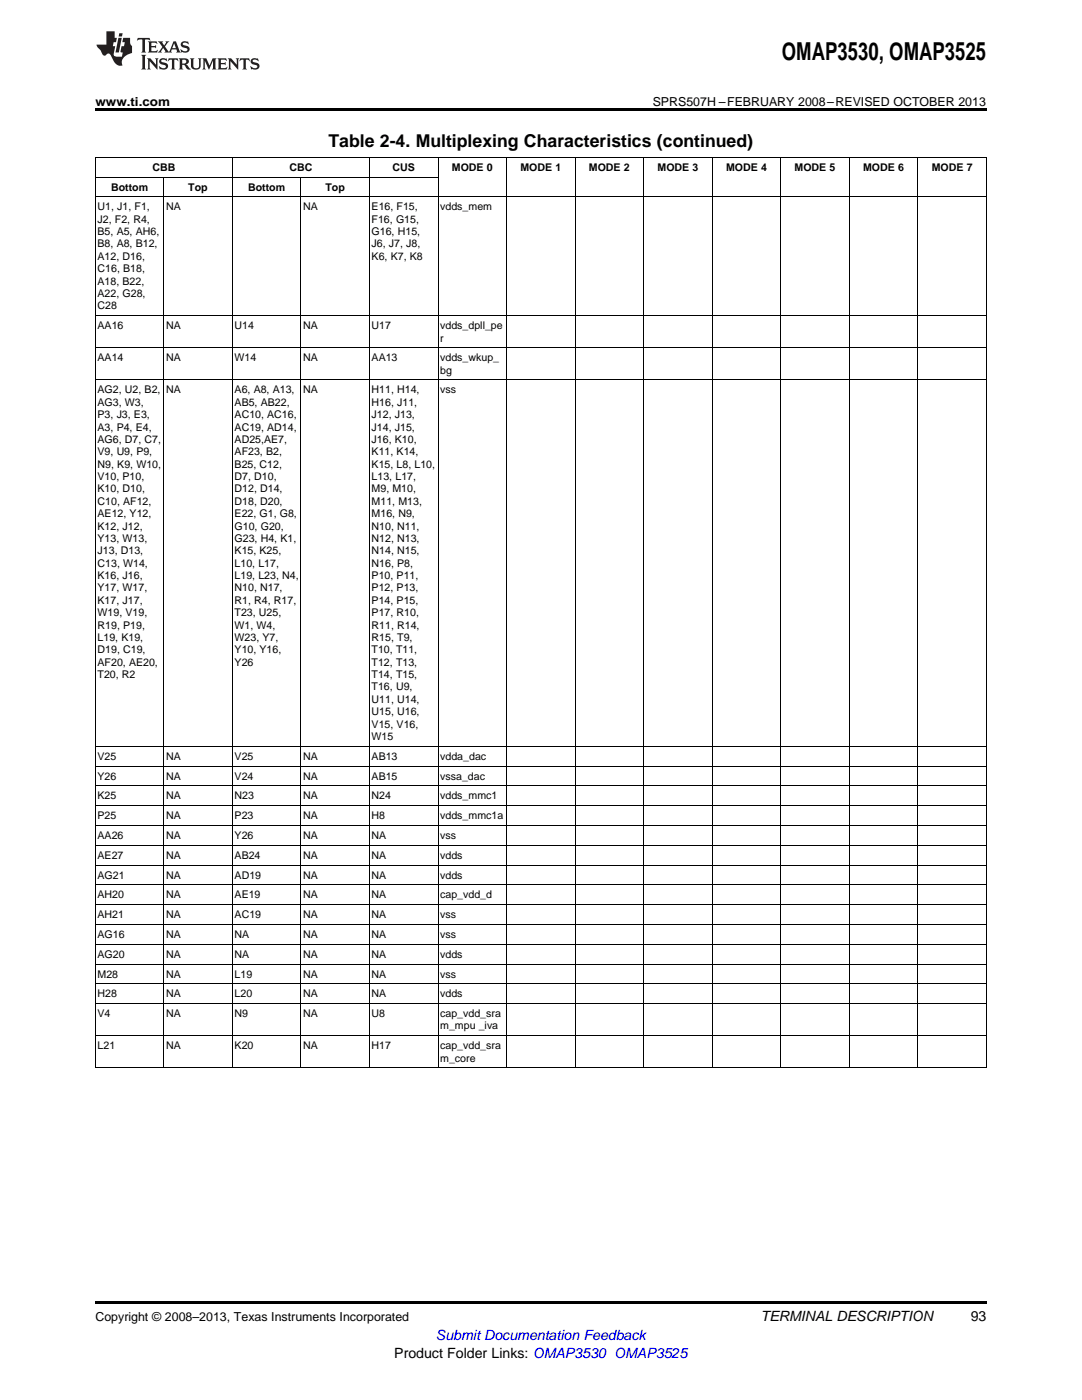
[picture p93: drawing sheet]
<svg xmlns="http://www.w3.org/2000/svg" width="216mm" height="279mm" viewBox="0 0 216 279" stroke-linecap="round" stroke-linejoin="round" font-family="sans-serif">
<defs><g id="words">
<text font-size="4.9" x="156" y="12">OMAP3530, OMAP3525</text>
<text font-size="3.5" x="65.5" y="29.3">Table 2-4. Multiplexing Characteristics (continued)</text>
<g font-size="2.8">
<text x="151.8" y="263.6">TERMINAL DESCRIPTION</text>
<text x="193.7" y="263.6">93</text>
<text x="78.7" y="270.9">Product Folder Links: OMAP3530 OMAP3525</text>
</g>
<text font-size="2.8" fill="#00f" x="87" y="267.4">Submit Documentation Feedback</text>
<g font-size="2.5">
<text x="19" y="21.1">www.ti.com</text>
<text x="130.2" y="21.1">SPRS507H –FEBRUARY 2008–REVISED OCTOBER 2013</text>
<text x="19" y="263.6">Copyright © 2008–2013, Texas Instruments Incorporated</text>
</g>
<g font-size="2.1">
<text x="30.4" y="34.1">CBB</text>
<text x="57.7" y="34.1">CBC</text>
<text x="78.3" y="34.1">CUS</text>
<text x="90.2" y="34.1">MODE 0</text>
<text x="103.9" y="34.1">MODE 1</text>
<text x="117.5" y="34.1">MODE 2</text>
<text x="131.2" y="34.1">MODE 3</text>
<text x="144.9" y="34.1">MODE 4</text>
<text x="158.5" y="34.1">MODE 5</text>
<text x="172.2" y="34.1">MODE 6</text>
<text x="185.9" y="34.1">MODE 7</text>
<text x="19.5" y="42">U1, J1, F1,</text>
<text x="22.2" y="38">Bottom</text>
<text x="33.1" y="42">NA</text>
<text x="37.6" y="38">Top</text>
<text x="49.5" y="38">Bottom</text>
<text x="60.5" y="42">NA</text>
<text x="64.9" y="38">Top</text>
<text x="74.2" y="42">E16, F15,</text>
<text x="87.8" y="42">vdds_mem</text>
<text x="19.5" y="44.4">J2, F2, R4,</text>
<text x="19.5" y="46.9">B5, A5, AH6,</text>
<text x="74.2" y="44.4">F16, G15,</text>
<text x="74.2" y="46.9">G16, H15,</text>
<text x="19.5" y="49.4">B8, A8, B12,</text>
<text x="19.5" y="51.9">A12, D16,</text>
<text x="74.2" y="49.4">J6, J7, J8,</text>
<text x="74.2" y="51.9">K6, K7, K8</text>
<text x="19.5" y="54.3">C16, B18,</text>
<text x="19.5" y="56.8">A18, B22,</text>
<text x="19.5" y="59.3">A22, G28,</text>
<text x="19.5" y="61.7">C28</text>
<text x="19.5" y="65.7">AA16</text>
<text x="33.1" y="65.7">NA</text>
<text x="46.8" y="65.7">U14</text>
<text x="60.5" y="65.7">NA</text>
<text x="74.2" y="65.7">U17</text>
<text x="87.8" y="65.7">vdds_dpll_pe</text>
<text x="87.8" y="68.2">r</text>
<text x="19.5" y="72.1">AA14</text>
<text x="33.1" y="72.1">NA</text>
<text x="46.8" y="72.1">W14</text>
<text x="60.5" y="72.1">NA</text>
<text x="74.2" y="72.1">AA13</text>
<text x="87.8" y="72.1">vdds_wkup_</text>
<text x="87.8" y="74.6">bg</text>
<text x="19.5" y="78.5">AG2, U2, B2,</text>
<text x="19.5" y="81">AG3, W3,</text>
<text x="19.5" y="83.5">P3, J3, E3,</text>
<text x="33.1" y="78.5">NA</text>
<text x="46.8" y="78.5">A6, A8, A13,</text>
<text x="46.8" y="81">AB5, AB22,</text>
<text x="46.8" y="83.5">AC10, AC16,</text>
<text x="60.5" y="78.5">NA</text>
<text x="74.2" y="78.5">H11, H14,</text>
<text x="74.2" y="81">H16, J11,</text>
<text x="74.2" y="83.5">J12, J13,</text>
<text x="87.8" y="78.5">vss</text>
<text x="19.5" y="85.9">A3, P4, E4,</text>
<text x="19.5" y="88.4">AG6, D7, C7,</text>
<text x="46.8" y="85.9">AC19, AD14,</text>
<text x="46.8" y="88.4">AD25,AE7,</text>
<text x="74.2" y="85.9">J14, J15,</text>
<text x="74.2" y="88.4">J16, K10,</text>
<text x="19.5" y="90.9">V9, U9, P9,</text>
<text x="19.5" y="93.3">N9, K9, W10,</text>
<text x="19.5" y="95.8">V10, P10,</text>
<text x="46.8" y="90.9">AF23, B2,</text>
<text x="46.8" y="93.3">B25, C12,</text>
<text x="46.8" y="95.8">D7, D10,</text>
<text x="74.2" y="90.9">K11, K14,</text>
<text x="74.2" y="93.3">K15, L8, L10,</text>
<text x="74.2" y="95.8">L13, L17,</text>
<text x="19.5" y="98.3">K10, D10,</text>
<text x="19.5" y="100.8">C10, AF12,</text>
<text x="46.8" y="98.3">D12, D14,</text>
<text x="46.8" y="100.8">D18, D20,</text>
<text x="74.2" y="98.3">M9, M10,</text>
<text x="74.2" y="100.8">M11, M13,</text>
<text x="19.5" y="103.2">AE12, Y12,</text>
<text x="19.5" y="105.7">K12, J12,</text>
<text x="46.8" y="103.2">E22, G1, G8,</text>
<text x="46.8" y="105.7">G10, G20,</text>
<text x="74.2" y="103.2">M16, N9,</text>
<text x="74.2" y="105.7">N10, N11,</text>
<text x="19.5" y="108.2">Y13, W13,</text>
<text x="19.5" y="110.6">J13, D13,</text>
<text x="19.5" y="113.1">C13, W14,</text>
<text x="46.8" y="108.2">G23, H4, K1,</text>
<text x="46.8" y="110.6">K15, K25,</text>
<text x="46.8" y="113.1">L10, L17,</text>
<text x="74.2" y="108.2">N12, N13,</text>
<text x="74.2" y="110.6">N14, N15,</text>
<text x="74.2" y="113.1">N16, P8,</text>
<text x="19.5" y="115.6">K16, J16,</text>
<text x="19.5" y="118">Y17, W17,</text>
<text x="46.8" y="115.6">L19, L23, N4,</text>
<text x="46.8" y="118">N10, N17,</text>
<text x="74.2" y="115.6">P10, P11,</text>
<text x="74.2" y="118">P12, P13,</text>
<text x="19.5" y="120.5">K17, J17,</text>
<text x="19.5" y="123">W19, V19,</text>
<text x="19.5" y="125.4">R19, P19,</text>
<text x="46.8" y="120.5">R1, R4, R17,</text>
<text x="46.8" y="123">T23, U25,</text>
<text x="46.8" y="125.4">W1, W4,</text>
<text x="74.2" y="120.5">P14, P15,</text>
<text x="74.2" y="123">P17, R10,</text>
<text x="74.2" y="125.4">R11, R14,</text>
<text x="19.5" y="127.9">L19, K19,</text>
<text x="19.5" y="130.4">D19, C19,</text>
<text x="46.8" y="127.9">W23, Y7,</text>
<text x="46.8" y="130.4">Y10, Y16,</text>
<text x="74.2" y="127.9">R15, T9,</text>
<text x="74.2" y="130.4">T10, T11,</text>
<text x="19.5" y="132.9">AF20, AE20,</text>
<text x="19.5" y="135.3">T20, R2</text>
<text x="46.8" y="132.9">Y26</text>
<text x="74.2" y="132.9">T12, T13,</text>
<text x="74.2" y="135.3">T14, T15,</text>
<text x="74.2" y="137.8">T16, U9,</text>
<text x="74.2" y="140.3">U11, U14,</text>
<text x="74.2" y="142.7">U15, U16,</text>
<text x="74.2" y="145.2">V15, V16,</text>
<text x="74.2" y="147.7">W15</text>
<text x="19.5" y="151.6">V25</text>
<text x="19.5" y="155.6">Y26</text>
<text x="33.1" y="151.6">NA</text>
<text x="33.1" y="155.6">NA</text>
<text x="46.8" y="151.6">V25</text>
<text x="46.8" y="155.6">V24</text>
<text x="60.5" y="151.6">NA</text>
<text x="60.5" y="155.6">NA</text>
<text x="74.2" y="151.6">AB13</text>
<text x="74.2" y="155.6">AB15</text>
<text x="87.8" y="151.6">vdda_dac</text>
<text x="87.8" y="155.6">vssa_dac</text>
<text x="19.5" y="159.5">K25</text>
<text x="33.1" y="159.5">NA</text>
<text x="46.8" y="159.5">N23</text>
<text x="60.5" y="159.5">NA</text>
<text x="74.2" y="159.5">N24</text>
<text x="87.8" y="159.5">vdds_mmc1</text>
<text x="19.5" y="163.5">P25</text>
<text x="19.5" y="167.4">AA26</text>
<text x="33.1" y="163.5">NA</text>
<text x="33.1" y="167.4">NA</text>
<text x="46.8" y="163.5">P23</text>
<text x="46.8" y="167.4">Y26</text>
<text x="60.5" y="163.5">NA</text>
<text x="60.5" y="167.4">NA</text>
<text x="74.2" y="163.5">H8</text>
<text x="74.2" y="167.4">NA</text>
<text x="87.8" y="163.5">vdds_mmc1a</text>
<text x="87.8" y="167.4">vss</text>
<text x="19.5" y="171.4">AE27</text>
<text x="33.1" y="171.4">NA</text>
<text x="46.8" y="171.4">AB24</text>
<text x="60.5" y="171.4">NA</text>
<text x="74.2" y="171.4">NA</text>
<text x="87.8" y="171.4">vdds</text>
<text x="19.5" y="175.3">AG21</text>
<text x="19.5" y="179.3">AH20</text>
<text x="33.1" y="175.3">NA</text>
<text x="33.1" y="179.3">NA</text>
<text x="46.8" y="175.3">AD19</text>
<text x="46.8" y="179.3">AE19</text>
<text x="60.5" y="175.3">NA</text>
<text x="60.5" y="179.3">NA</text>
<text x="74.2" y="175.3">NA</text>
<text x="74.2" y="179.3">NA</text>
<text x="87.8" y="175.3">vdds</text>
<text x="87.8" y="179.3">cap_vdd_d</text>
<text x="19.5" y="183.2">AH21</text>
<text x="33.1" y="183.2">NA</text>
<text x="46.8" y="183.2">AC19</text>
<text x="60.5" y="183.2">NA</text>
<text x="74.2" y="183.2">NA</text>
<text x="87.8" y="183.2">vss</text>
<text x="19.5" y="187.2">AG16</text>
<text x="19.5" y="191.1">AG20</text>
<text x="33.1" y="187.2">NA</text>
<text x="33.1" y="191.1">NA</text>
<text x="46.8" y="187.2">NA</text>
<text x="46.8" y="191.1">NA</text>
<text x="60.5" y="187.2">NA</text>
<text x="60.5" y="191.1">NA</text>
<text x="74.2" y="187.2">NA</text>
<text x="74.2" y="191.1">NA</text>
<text x="87.8" y="187.2">vss</text>
<text x="87.8" y="191.1">vdds</text>
<text x="19.5" y="195.1">M28</text>
<text x="33.1" y="195.1">NA</text>
<text x="46.8" y="195.1">L19</text>
<text x="60.5" y="195.1">NA</text>
<text x="74.2" y="195.1">NA</text>
<text x="87.8" y="195.1">vss</text>
<text x="19.5" y="199">H28</text>
<text x="19.5" y="203">V4</text>
<text x="33.1" y="199">NA</text>
<text x="33.1" y="203">NA</text>
<text x="46.8" y="199">L20</text>
<text x="46.8" y="203">N9</text>
<text x="60.5" y="199">NA</text>
<text x="60.5" y="203">NA</text>
<text x="74.2" y="199">NA</text>
<text x="74.2" y="203">U8</text>
<text x="87.8" y="199">vdds</text>
<text x="87.8" y="203">cap_vdd_sra</text>
<text x="19.5" y="209.4">L21</text>
<text x="33.1" y="209.4">NA</text>
<text x="46.8" y="209.4">K20</text>
<text x="60.5" y="209.4">NA</text>
<text x="74.2" y="209.4">H17</text>
<text x="87.8" y="205.5">m_mpu _iva</text>
<text x="87.8" y="209.4">cap_vdd_sra</text>
<text x="87.8" y="211.9">m_core</text>
</g>
</g></defs>
<path d="M19 21.6h177.8v.6h-177.8zM19 259.7h177.8v.5h-177.8z" fill="#000"/>
<g fill="none" stroke="#000" stroke-width=".2">
<path d="M19 39.3h177.8M19 35.3h68.4M32.7 35.3v177.8M46.4 31.4v181.7M60.1 35.3v177.8M73.7 31.4v181.7M87.4 31.4v181.7M101.1 31.4v181.7M114.7 31.4v181.7M128.4 31.4v181.7M142.1 31.4v181.7M155.8 31.4v181.7"/>
<path d="M169.5 31.4v181.7M183.1 31.4v181.7M19 75.8h177.8M19 69.4h177.8M19 63h177.8M19 156.8h177.8M19 152.9h177.8M19 148.9h177.8M19 176.6h177.8M19 172.6h177.8M19 168.7h177.8M19 164.7h177.8"/>
<path d="M19 160.8h177.8M19 196.3h177.8M19 192.4h177.8M19 188.4h177.8M19 184.5h177.8M19 180.5h177.8M19 213.1h177.8M19 206.7h177.8M19 200.3h177.8M19.1 213.1v-181.7h177.7v181.7"/>
</g>
<g fill="#231f20">
<path d="M27.5 7.6l-.1 .5 .4-.2h.6v.1v2.1l-.2 .4h1l-.3-.4v-2.1l.1-.1h.5l.5 .2-.2-.5zM29.5 8.3l.2 .3v1.5l-.2 .4h1.8l.2-.6a1.04 1.04 0 0 1-1.3 .2v-.7h.6l.3 .2v-.6l-.3 .2h-.6v-.6l.8-.1 .4 .3-.2-.5zM31.5 8.3l.9 1.1-.9 1.1h.8l-.2-.2 .5-.7 .4 .7-.2 .2h1.5l-.1-.2 .1-.4h.9l.1 .4-.2 .2h1l-.3-.3-.7-1.9h-.5l-.9 2-.8-1 .9-1h-.8l.1 .3-.3 .5-.4-.6 .2-.2zM34.7 8.6l.4 1h-.7zM36.3 8.4a.63 .63 0 0 0-.2 .7 .63 .63 0 0 0 .6 .4l.6 .2 .1 .2a.75 .75 0 0 1-.7 .4 .75 .75 0 0 1-.6-.5l.1 .7 .1-.1a1.11 1.11 0 0 0 1.5-.6 1.13 1.13 0 0 0-1.2-.8l-.1-.4a1.04 1.04 0 0 1 1.2 .2l-.2-.5-.1 .1-.5-.2zM28.2 10.9l.2 .4v2.2l-.2 .4h1l-.3-.4v-2.2l.3-.4zM29.3 11.6l.3 .4v1.5l-.3 .4h.8l-.2-.4v-1.3l1.5 1.7v-1.9l.2-.4h-.7l.2 .4v.9l-1.1-1.3zM32 11.8a.62 .62 0 0 0-.2 .7 .62 .62 0 0 0 .6 .4l.6 .1 .1 .3a.76 .76 0 0 1-.7 .3 .76 .76 0 0 1-.6-.4l.1 .7 .1-.1a1.11 1.11 0 0 0 1.5-.6 1.13 1.13 0 0 0-1.2-.8l-.1-.4a1.04 1.04 0 0 1 1.2 .2l-.2-.6-.1 .1-.5-.1zM33.7 11.6l-.2 .6a.61 .61 0 0 1 .8-.3v1.6l-.2 .4h.9l-.2-.4v-1.6a.63 .63 0 0 1 .8 .3l-.2-.6zM35.6 11.6l.3 .4v1.5l-.3 .4h1l-.2-.2v-.8l.5 .2a.76 .76 0 0 0 1.2 .7l-1-1a.58 .58 0 0 0 .6-.5 .58 .58 0 0 0-.5-.6zM36.4 11.9h.1a.45 .45 0 0 1 .5 .1 .45 .45 0 0 1 .1 .5l-.7 .2zM37.9 11.6l.2 .2a2.17 2.17 0 0 0 .3 1.9 .99 .99 0 0 0 1.6-.6v-1.1l.2-.4h-.7l.2 .2a1.92 1.92 0 0 1-.2 1.8 .6 .6 0 0 1-.9-.5v-1.1l.2-.4zM40.4 11.6l.2 .4v1.5l-.2 .4h.7l-.2-.4v-1.4l.8 1.8 .8-1.8v1.4l-.2 .4h.9l-.2-.4v-1.5l.2-.4h-.8l-.6 1.5-.6-1.5zM43.4 11.6l.2 .4v1.5l-.2 .4h1.8l.2-.6a1.04 1.04 0 0 1-1.3 .1v-.6h.5l.4 .2v-.6l-.4 .2h-.5v-.7h.8l.3 .3-.1-.6zM45.5 11.6l.2 .4v1.5l-.2 .4h.7l-.2-.4v-1.3l1.5 1.7v-1.9l.2-.4h-.7l.2 .4v.9l-1.1-1.3zM47.9 11.6l-.1 .6a.61 .61 0 0 1 .8-.3v1.6l-.3 .4h1l-.3-.4 .1-1.6a.63 .63 0 0 1 .7 .3l-.1-.6zM50.2 11.8a.62 .62 0 0 0-.2 .7 .62 .62 0 0 0 .6 .4l.6 .1 .2 .3a.76 .76 0 0 1-.8 .3 .76 .76 0 0 1-.6-.4l.1 .7 .2-.1a1.11 1.11 0 0 0 1.5-.6 1.13 1.13 0 0 0-1.3-.8l-.1-.4a1.04 1.04 0 0 1 1.2 .2l-.1-.6-.2 .1-.5-.1z"/>
<path d="M21.2 6.3v2.6h-1.9l.1 .4 .7 .9a.91 .91 0 0 0 1 .8 .56 .56 0 0 1 .5-.3 .56 .56 0 0 1 .5 .3l.4 .8a1.53 1.53 0 0 0 1.9 1.2 1.54 1.54 0 0 1 1-2.1l.9-.3v-1.4a1.52 1.52 0 0 1-.3-1.6h-1.4l-.2 .8h.5l-.2 .8h-.4l-.2 1v.2l.4 .1-.2 .8a1.93 1.93 0 0 1-1.6-.3l.3-1.8h-.5l.2-.8h.4l.2-.8h-.4v-1.3zM23.6 7.6l-.6 2.9h.7l.6-2.9zM23.8 6.6l-.1 .7h.6l.2-.7z"/>
</g>
<use href="#words"/>
</svg>
